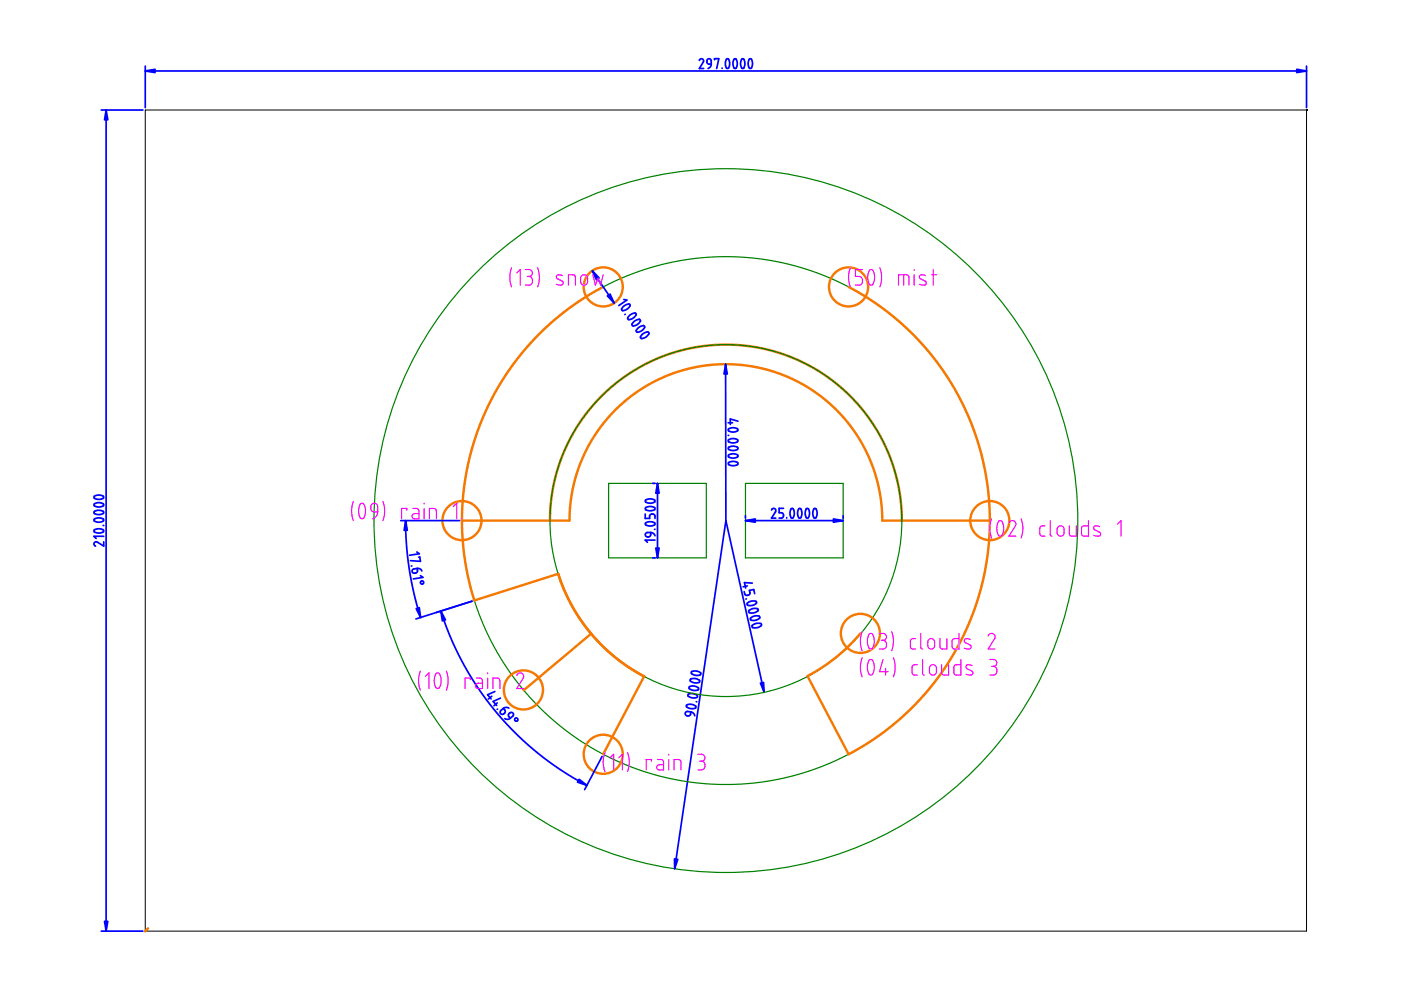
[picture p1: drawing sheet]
<svg xmlns="http://www.w3.org/2000/svg" width="297mm" height="210mm" viewBox="0 0 297 210" stroke-linecap="round" stroke-linejoin="round" font-family="sans-serif">
<path d="M30.8 23.3h246.2v174.1h-246.2zM277 23.3h.1" fill="none" stroke="#000" stroke-width=".21"/>
<g fill="none" stroke="#00f" stroke-width=".36">
<path d="M30.8 15h246.2M30.8 14v8.8M148.3 12.8l.4-.4 .5 .4-.1 .3-.8 1.4h.9M149.9 12.7l.4-.3 .4 .2 .1 1h-.5l-.3-.2zM150.8 13.6l-.2 .5-.5 .4M151.5 12.7v-.3h.9l-.4 2.1M153.1 14.4v.1M154 12.6a.54 .54 0 0 1 .6 .1 .54 .54 0 0 1 .1 .6l-.1 1a.37 .37 0 0 1-.5 .2 .37 .37 0 0 1-.2-.5l-.1-.7zM155.6 12.6a.58 .58 0 0 1 .7 .7l-.1 1a.38 .38 0 0 1-.5 .2 .38 .38 0 0 1-.2-.5l-.1-.7zM157.3 12.5a.67 .67 0 0 1 .6 .9l-.1 .9a.38 .38 0 0 1-.5 .2 .38 .38 0 0 1-.2-.5l-.1-.7zM158.9 12.5a.67 .67 0 0 1 .6 .9l-.1 .9a.37 .37 0 0 1-.5 .2 .37 .37 0 0 1-.2-.5l-.1-.8zM277 14v8.8"/>
<path d="M21.5 23.3h8.8M22.5 23.3v174.1M125.6 57.4l4.6 6.9M132.2 65l.9-.5a.38 .38 0 0 1 .5 .3 .38 .38 0 0 1-.3 .4l-1 .6a.38 .38 0 0 1-.5-.2 .38 .38 0 0 1 .3-.5zM132.3 63.5l.6 .1-1.7 1.2M132.6 66.6l-.1 .1M133.3 67l1.2-.6a.4 .4 0 0 1 .4 .3 .4 .4 0 0 1-.3 .5l-.4 .3-.6 .2a.37 .37 0 0 1-.5-.2 .37 .37 0 0 1 .2-.5zM134.3 68.2l.7-.4 .6-.1a.64 .64 0 0 1-.4 1l-.7 .4a.37 .37 0 0 1-.5-.2 .37 .37 0 0 1 .2-.5zM135.2 69.6l1-.5a.38 .38 0 0 1 .5 .3 .38 .38 0 0 1-.3 .4l-.6 .5-.5 .1a.38 .38 0 0 1-.4-.3 .38 .38 0 0 1 .3-.4zM136 71l.6-.4 .6-.2a.38 .38 0 0 1 .4 .3 .38 .38 0 0 1-.3 .4l-.4 .4-.7 .3a.37 .37 0 0 1-.4-.3 .37 .37 0 0 1 .2-.5zM153.8 77.2l.1 33.2M154.4 89.6h.9"/>
<path d="M154.4 92.3h.1M154.4 91l.9-.3 .8 .1a.38 .38 0 0 1 .3 .5 .38 .38 0 0 1-.5 .2h-1.1l-.3-.2zM154.5 94.9l.8-.3 .9 .2a.38 .38 0 0 1 .2 .5 .38 .38 0 0 1-.5 .2l-1.2-.1a.33 .33 0 0 1-.3-.2 .33 .33 0 0 1 .1-.3zM154.5 96.5l.9-.3 .8 .2a.37 .37 0 0 1 .2 .4 .37 .37 0 0 1-.4 .3l-1.3-.1a.33 .33 0 0 1-.3-.2 .33 .33 0 0 1 .1-.3zM154.5 93.2l.8-.2 .8 .1a.39 .39 0 0 1 .3 .5 .39 .39 0 0 1-.5 .3l-1.2-.1a.32 .32 0 0 1-.3-.2 .32 .32 0 0 1 .1-.4zM154.5 98.1l.7-.3 1 .2a.38 .38 0 0 1 .2 .5 .38 .38 0 0 1-.5 .2l-1.2-.1a.33 .33 0 0 1-.2-.5zM156.5 89.3l-1.7-.5v1.2M20 112.4l.8-.3 .9 .1a.37 .37 0 0 1 .3 .5 .37 .37 0 0 1-.5 .2l-.7 .1-.6-.1a.3 .3 0 0 1-.3-.2 .3 .3 0 0 1 .1-.3zM20 108.4l.8-.2 .9 .1a.38 .38 0 0 1 .3 .5 .38 .38 0 0 1-.5 .3h-.7l-.6-.2a.3 .3 0 0 1-.3-.1 .3 .3 0 0 1 .1-.4zM20 105.2l.8-.2 .9 .1a.37 .37 0 0 1 .3 .5 .37 .37 0 0 1-.5 .2l-.8 .1-.5-.2a.3 .3 0 0 1-.3-.2 .3 .3 0 0 1 .1-.3zM20 110l.9-.2 .8 .1a.38 .38 0 0 1 .3 .5 .38 .38 0 0 1-.6 .3l-1.2-.1a.32 .32 0 0 1-.3-.2 .32 .32 0 0 1 .1-.4zM20 106.8l.8-.2 .9 .1a.37 .37 0 0 1 .3 .5 .37 .37 0 0 1-.5 .2l-.7 .1-.6-.2a.3 .3 0 0 1-.3-.2 .3 .3 0 0 1 .1-.3z"/>
<path d="M21.9 111.4h.1M22 114.9v.9l-1.5-.9h-.3l-.3 .5 .4 .4M22 113.7h-2.1l.5 .5M85 110.4h12.4M86 110.4l.2 5 .6 5.4 1 5.1 1.4 5M87.3 120h-.1M88.4 117l.5 .4-2.1 .3M88.8 118.1h.2l.1 .9-2.1-.1M136.8 109v.9h.9l.1-.6 .4-.3 .6 .2 .1 .7M136.9 110.9l.7-.3 1 .2a.38 .38 0 0 1 .2 .5 .38 .38 0 0 1-.5 .2l-1.1-.1a.33 .33 0 0 1-.3-.2 .33 .33 0 0 1 0-.3zM136.9 107.6l.8-.2 .9 .1a.36 .36 0 0 1 .2 .5 .36 .36 0 0 1-.4 .2l-.7 .1-.5-.1a.34 .34 0 0 1-.4-.2 .34 .34 0 0 1 .1-.4zM136.9 106l.8-.2 .9 .1a.41 .41 0 0 1 .2 .6 .41 .41 0 0 1-.6 .2l-1.1-.1a.32 .32 0 0 1-.3-.2 .32 .32 0 0 1 .1-.4z"/>
<path d="M136.9 113.1l1.1-.2-.1 .7-.4 .2-.5-.1-.2-.3zM138 112.9l.6 .2 .3 .5M138.4 118.3h.5M138.4 102.5h.5M138.8 112.2h.1M138.9 114.5h-2.1l.5 .5M139.4 102.5v15.8M153.9 110.4l-10.9 73.8M153.9 110.4l8.1 36.4M158.1 110.4h20.7M158.1 109.3v.6M163.6 108.1l.4-.3 .4 .1v.6l-.8 1.4h.9"/>
<path d="M166.1 107.8h-.9v.9h.6l.3 .4-.2 .7-.7 .1M166.8 109.7v.2M167.8 107.8a.72 .72 0 0 1 .6 1l-.1 .8a.38 .38 0 0 1-.5 .2 .38 .38 0 0 1-.2-.5l-.1-.7zM169.4 107.8a.73 .73 0 0 1 .6 1l-.1 .8a.37 .37 0 0 1-.5 .2 .37 .37 0 0 1-.2-.5l-.1-.8zM171 107.8a.67 .67 0 0 1 .6 .9l-.1 .9a.36 .36 0 0 1-.5 .2 .36 .36 0 0 1-.2-.5l-.1-.8zM172.6 107.8a.67 .67 0 0 1 .6 .9l-.1 .9a.41 .41 0 0 1-.6 .1 .41 .41 0 0 1-.1-.5v-.8zM178.8 109.3v.6M87.4 120.8l1-.3 .1 .7-.2 .3h-.6l-.3-.2zM88.4 120.5l.7 .1 .4 .5M89.1 122l.6 .4-2.1 .3M93.5 129.6l2.1 5.8 2.8 5.6 3.4 5.5 3.8 4.9 3.8 4.2 4.8 4.2 4.8 3.5 5.4 3.2M100.1 127.5l-11.9 3.7"/>
<path d="M157.8 125.4l.3 .8h.6l.3-.4-.1-.6 .9-.2 .2 .9M158.2 127h-.1M158.4 127.9l.8-.4 .8-.1a.4 .4 0 0 1 .4 .5 .4 .4 0 0 1-.5 .3l-1.2 .2a.32 .32 0 0 1-.3-.2 .32 .32 0 0 1 0-.3zM158.5 124.2l-.9 .2M158.8 129.5l.7-.4 .9-.1a.39 .39 0 0 1 .4 .5 .39 .39 0 0 1-.5 .3l-.6 .2-.6-.1a.3 .3 0 0 1-.3-.1 .3 .3 0 0 1 0-.3zM159.2 131l.7-.4h.9a.38 .38 0 0 1 .3 .4 .38 .38 0 0 1-.4 .3l-1.3 .2a.32 .32 0 0 1-.3-.1 .32 .32 0 0 1 .1-.4zM159.5 132.6l.7-.4h.9a.37 .37 0 0 1 .4 .4 .37 .37 0 0 1-.5 .3l-.6 .2h-.6a.3 .3 0 0 1-.3-.1 .3 .3 0 0 1 0-.4zM159.5 123.6l-1.7-.1 .3 1.2M104.3 147.6l-.8 .6M104.9 146.6l-1.5 .7 .7 .9M105.4 149l-.7 .6M105.5 150.3l-.1 .1"/>
<path d="M106.1 148l-1.5 .7 .7 .9M106.1 150.7l.6-.5 .4 .4v.4l-.4 .4h-.4l-.2-.2zM107.8 151.4l.4-.3 .3-.1 .4 .5-.7 .8-.4-.4zM107.9 150.1l-.7-.1-.5 .2M108.2 152.3l-.6 .2-.6-.1M145.4 151l.3-.2 .8 .1-.1 .7-.4 .2-.5-.1-.2-.3zM145.6 149.5l.8-.2 .9 .3a.37 .37 0 0 1 .2 .5 .37 .37 0 0 1-.5 .2l-1.2-.3a.32 .32 0 0 1-.2-.5zM145.9 147.2l1-.2 .8 .3a.38 .38 0 0 1 .1 .6 .38 .38 0 0 1-.5 .1l-1.2-.3a.32 .32 0 0 1-.2-.5zM146.2 145.6l.8-.2 .9 .3a.37 .37 0 0 1 .2 .5 .37 .37 0 0 1-.5 .2l-1.3-.3a.32 .32 0 0 1-.1-.5zM146.4 144l.9-.2 .8 .3a.37 .37 0 0 1 .2 .5 .37 .37 0 0 1-.5 .2l-1-.1-.4-.3zM146.5 150.9l.5 .3 .3 .6M146.6 142.4l1-.1 .7 .2a.38 .38 0 0 1 .2 .6 .38 .38 0 0 1-.5 .1l-1.2-.2-.2-.2z"/>
<path d="M147.6 148.8h.1M127.7 160.4l-3.7 7M21.5 197.4h8.8"/>
<circle cx="89.5" cy="123.5" r=".34"/>
<circle cx="109.5" cy="152.6" r=".34"/>
</g>
<g fill="#00f" stroke="#00f" stroke-width=".36">
<path d="M30.8 15l2.1-.3v.7z"/>
<path d="M274.9 14.7l2.1 .3-2.1 .4z"/>
<path d="M22.2 195.3h.7l-.4 2.1z"/>
<path d="M22.5 23.3l.4 2.1h-.7z"/>
<path d="M143 182.1l.7 .1-.7 2z"/>
<path d="M161.2 144.8l.7-.1 .1 2.1z"/>
<path d="M153.8 77.2l.4 2.1h-.7z"/>
<path d="M122.8 165.2l1.6 1.3-2-.7z"/>
<path d="M93.5 129.6l.9 1.8-.6 .2z"/>
<path d="M88.2 129.1l.7-.3 .3 2.1z"/>
<path d="M86 110.4l.4 2-.7 .1z"/>
<path d="M125.6 57.4l1.4 1.5-.6 .4z"/>
<path d="M128.8 62.7l.5-.3 .9 1.9z"/>
<path d="M158.1 110.4l2-.4v.7z"/>
<path d="M176.7 110l2.1 .4-2.1 .3z"/>
<path d="M139 116.2h.7l-.3 2.1z"/>
<path d="M139.4 102.5l.3 2.1h-.7z"/>
</g>
<g fill="none" stroke="#008000" stroke-width=".25">
<path d="M129 102.5h20.8v15.8h-20.8zM158.1 102.5h20.7v15.8h-20.7z"/>
<circle cx="153.9" cy="110.4" r="74.6"/>
<circle cx="153.9" cy="110.4" r="37.3"/>
<circle cx="153.9" cy="110.4" r="56"/>
</g>
<g fill="none" stroke="#f57900" stroke-width=".51">
<path d="M127.9 60.8l-3.6 2.1-3.3 2.2-3.3 2.6-2.5 2.2-2.6 2.7-2.4 2.8-2.1 2.9-2 3-1.9 3.3-1.6 3.4-1.3 3.3-1.4 4.2-.8 3.7-.7 3.6-.3 3.8-.2 3.8M179.9 60.8l3.5 2 3 2 2.7 2 2.8 2.5 2.5 2.4 2.6 3 2.2 2.8 2.3 3.4 2 3.5 1.6 3.3 1.4 3.5 1.3 3.9 .9 4 .7 3.7 .3 3.8 .2 3.8M97.9 110.4h22.8l.2-2.9 .4-3.5 .9-3.5 1-2.8 1.3-2.6 1.7-3 1.6-2.2 2.2-2.5 2.5-2.3 2.4-1.9 2.8-1.8 2.8-1.4 3.4-1.2 3.1-.9 3.1-.5 3-.2 3.6 .1 2.9 .4 3.3 .7 2.8 1 3.1 1.4 2.9 1.6 2.7 1.9 2.3 2 2.4 2.5 1.8 2.3 2.1 3.3 1.4 2.8 1 2.8 .9 3.4 .6 3.2 .2 3.8h22.8M97.9 110.4l.2 4.3 .5 4.4 .8 4.1 1.2 4.1 17.7-5.6 1.5 3.7 1.5 3.1 1.6 2.6 2.5 3.4 2 2.1 3.1 2.9 2.9 2.1 3.2 1.8-8.7 16.5M116.6 110.4l.2-3.8 .5-3.4 .9-3.7 1.1-3 1.5-3.3 1.7-3 2.2-3.1 2.3-2.6 2.3-2.2 3.2-2.5 3.7-2.3 3-1.4 2.8-1.1 4-1.1 3.7-.6 3.5-.2 3.8 .1 3.9 .5 3.6 .9 3.2 1.1 3.1 1.4 3.1 1.7 3.4 2.5 2.4 2.2 2.7 2.8 2.3 3.1 1.8 2.8 1.9 3.9 1.3 3.9 .9 3.6 .5 3.5 .1 3.3M209.9 110.4l-.4 6.2-1 5.9-1.6 6-2.4 5.8-2.8 5.3-3.5 4.9-3.7 4.4-4.6 4.3-4.4 3.4-5.6 3.3-8.7-16.5M125.3 134.4l-14.3 11.9M182.4 134.3l-2.5 2.8-2.7 2.3-3 2.2-3 1.7M30.8 197.4h.1M31.4 196.8l-.6 .6"/>
<circle cx="127.9" cy="60.8" r="4.1"/>
<circle cx="179.9" cy="60.8" r="4.1"/>
<circle cx="97.9" cy="110.4" r="4.1"/>
<circle cx="209.9" cy="110.4" r="4.1"/>
<circle cx="182.4" cy="134.3" r="4.1"/>
<circle cx="111" cy="146.3" r="4.1"/>
<circle cx="127.9" cy="159.9" r="4.1"/>
</g>
<g fill="none" stroke="#f0f" stroke-width=".25">
<path d="M108.5 56.8l-.4 1.6v1.2l.4 1.2M109.6 57.9l.7-.8v3.4M111.4 57.1h.9l.5 .4v.7l-.3 .3-.4 .1M111.8 58.6h.3M112.1 58.6l.5 .1 .3 .4-.1 .9-.5 .5h-.9M114 56.8l.4 1.9-.1 1.2-.3 .9M119.2 58.4l-.9-.1-.2 .1-.2 .4 .2 .3 1.3 .7v.4l-.3 .3-1.2-.2M123.3 58.5l.7-.2 .5 .4v1.3l-.4 .4-.7-.1-.3-.4v-1zM125.7 58.3l.5 2.2 .6-1.5 .5 1.5 .6-2.2M180.3 56.8l-.4 1.6 .1 1.2 .3 1.2M182.9 57.1h-1.5v1.5l1.1 .1 .4 .5-.1 .8-.2 .3-1.2 .2M184.3 57.3l.5-.2 .3 .2 .3 1.1-.1 1.4-.5 .7-.4-.2-.4-.9v-1.2z"/>
<path d="M186.5 56.8l.4 2-.4 2M191.6 58.3v2.2M193.8 57.1v.2M193.8 58.3v2.2M196.2 58.4l-1-.1-.2 .2-.1 .3 .2 .3 1.2 .7v.5l-.7 .2-.7-.2M197.5 58.3h1.1M197.9 57.1v3.4M120.5 60.5v-2.2h1l.4 .1 .1 .4v1.7M190.5 60.5v-2.2h2l.2 .5v1.7M74.9 106.3l-.4 1.8 .1 1 .3 1.3M76.4 106.9l.2-.2 .5 .2 .4 1.1-.1 1.3-.3 .5-.3 .2-.4-.2-.4-1.1 .1-.9zM78.8 106.9l.7-.2 .5 .3 .1 1.5h-.9l-.4-.2-.2-1z"/>
<path d="M80.1 108.5l-.4 1-.7 .5M81.2 106.3l.4 1.8-.1 1.1-.3 1.2M86.3 108.2v-.4h-1.1v2.2M87.5 107.8h.9l.4 .3v1.9l-1.3-.1-.1-.3 .1-.6 1.3-.1M89.9 106.7v.2M89.9 107.8v2.2M91 110v-2.2h1.1l.3 .2 .1 .3v1.7M96.1 107.4l.7-.7v3.3M97.9 109.8v.2M210.2 110l-.3 1.6v1.2l.3 1.3M211.7 110.6l.2-.2 .5 .1 .4 1.1-.1 1.4-.3 .5-.2 .2-.5-.2-.4-1.1 .1-1zM213.9 110.9l.3-.4 .6-.1 .4 .2 .2 .4-.1 .5-1.4 2.2h1.5"/>
<path d="M216.5 110l.4 1.6-.1 1.3-.3 1.2M221.6 111.5h-.8l-.3 .5v1.4l.3 .3h.8M222.7 110.4v3l.3 .3M224.3 111.7l.3-.2h.5l.5 .5v1.2l-.5 .4-.4 .1-.5-.5-.1-1.1zM226.7 111.5v1.7l.5 .5h1v-2.2M230.8 110.4v3.3l-1.2-.1-.3-.4 .1-1.4 .4-.3h1M233.2 111.7l-1-.2-.2 .2-.1 .4 .2 .3 1.1 .5 .1 .6-.3 .2-1.1-.2M236.9 111.1l.8-.7v3.3M182.8 133.9l-.4 1.8 .1 1.5 .3 .8M182.8 139.4l-.4 1.9 .1 1.4 .3 .8M184.3 134.5l.2-.2 .4 .1 .4 1.1v1.3l-.3 .6-.3 .2-.4-.2-.4-1 .1-1.1zM184.3 140l.3-.2 .3 .1 .4 1.1v1.3l-.3 .7-.3 .1-.4-.1-.4-1.1 .1-1.1z"/>
<path d="M186.5 134.3h1l.4 .4-.1 .8-.6 .3M186.8 135.8h.4M187.2 135.8l.5 .1 .2 .3v.9l-.4 .5h-1M187.2 139.8l-.7 2.6h1.8M189.1 133.9l.3 1.7v1.1l-.3 1.3M189.4 139.4l.4 1.6-.1 1.5-.3 1M194.1 135.4h-.7l-.4 .4 .1 1.6 .4 .2h.6M195.2 134.3v3l.4 .3M195.6 139.8v3.1l.4 .2M196.8 135.7l.7-.3 .6 .4 .1 1.2-.5 .6h-.5l-.4-.4-.1-1.2zM199.3 135.4v1.8l.4 .4h1v-2.2M203.3 134.3v3.3l-1.2-.1-.3-.4 .1-1.4 .4-.3h1"/>
<path d="M203.7 139.8v3.3h-1.2l-.3-.4 .1-1.5 .4-.3h1M205.7 135.6l-.9-.2-.2 .1-.2 .4 .2 .3 1.1 .6 .2 .3-.1 .3-.3 .2-1.1-.2M209.5 134.9l.6-.6h.4l.4 .4v.7l-1.4 2.2h1.5M209.9 139.8l1 .1 .4 .4-.1 .7-.6 .3M89.1 142.3l-.3 1.6v1.2l.3 1.2M90.2 143.4l.8-.7v3.3M92.4 142.8l.3-.1h.3l.5 1.2-.1 1.5-.2 .4-.4 .2-.4-.2-.3-1.1v-.9zM94.6 142.3l.4 1.8-.1 1.4-.3 .8M99.7 144.1v-.3h-1.1v2.2M101 143.8h1l.3 .3v1.9l-1.3-.1-.2-.4 .2-.5 1.3-.1M103.4 142.7v.2M103.4 143.8v2.2"/>
<path d="M104.5 146v-2.2h1l.4 .2 .1 2M109.6 143.2l.3-.4 .5-.1 .4 .2 .2 .4v.4l-1.4 2.3h1.4M128.3 159.6l-.4 1.8 .1 1.3 .3 .9M133.1 159.6l.3 1.5-.1 1.4-.2 1.1M141.8 159.9v.2M148 159.9l.9 .1 .5 .3-.1 .8-.6 .3M187.8 141.7v1.4M194.5 140.9h-.7l-.4 .5 .1 1.5 .2 .2h.8M197.3 141.1l.6-.2 .4 .2 .2 .3v1.2l-.5 .5-.6-.1-.3-.4v-1zM199.6 140.9v1.8l.5 .4h1v-2.2M206.1 141.1l-1-.2-.2 .2-.1 .4 .2 .3 1.2 .6v.6l-.2 .1-1.2-.1M210.2 141.3h.4"/>
<path d="M210.6 141.3l.4 .1 .3 .4v.9l-.4 .4h-1M129.4 160.7l.7-.8v3.3M131.2 160.7l.8-.8v3.3M138.1 161.4v-.4h-1.1v2.2M139.4 161l.9 .1 .4 .4v1.7l-1.3-.1-.2-.3 .2-.5 1.3-.2M141.8 161v2.2M142.9 163.2v-2.2h1l.4 .3 .1 1.9M148.3 161.4h.4M148.7 161.4l.5 .1 .2 .4v.9l-.5 .4h-.9"/>
</g>
</svg>
